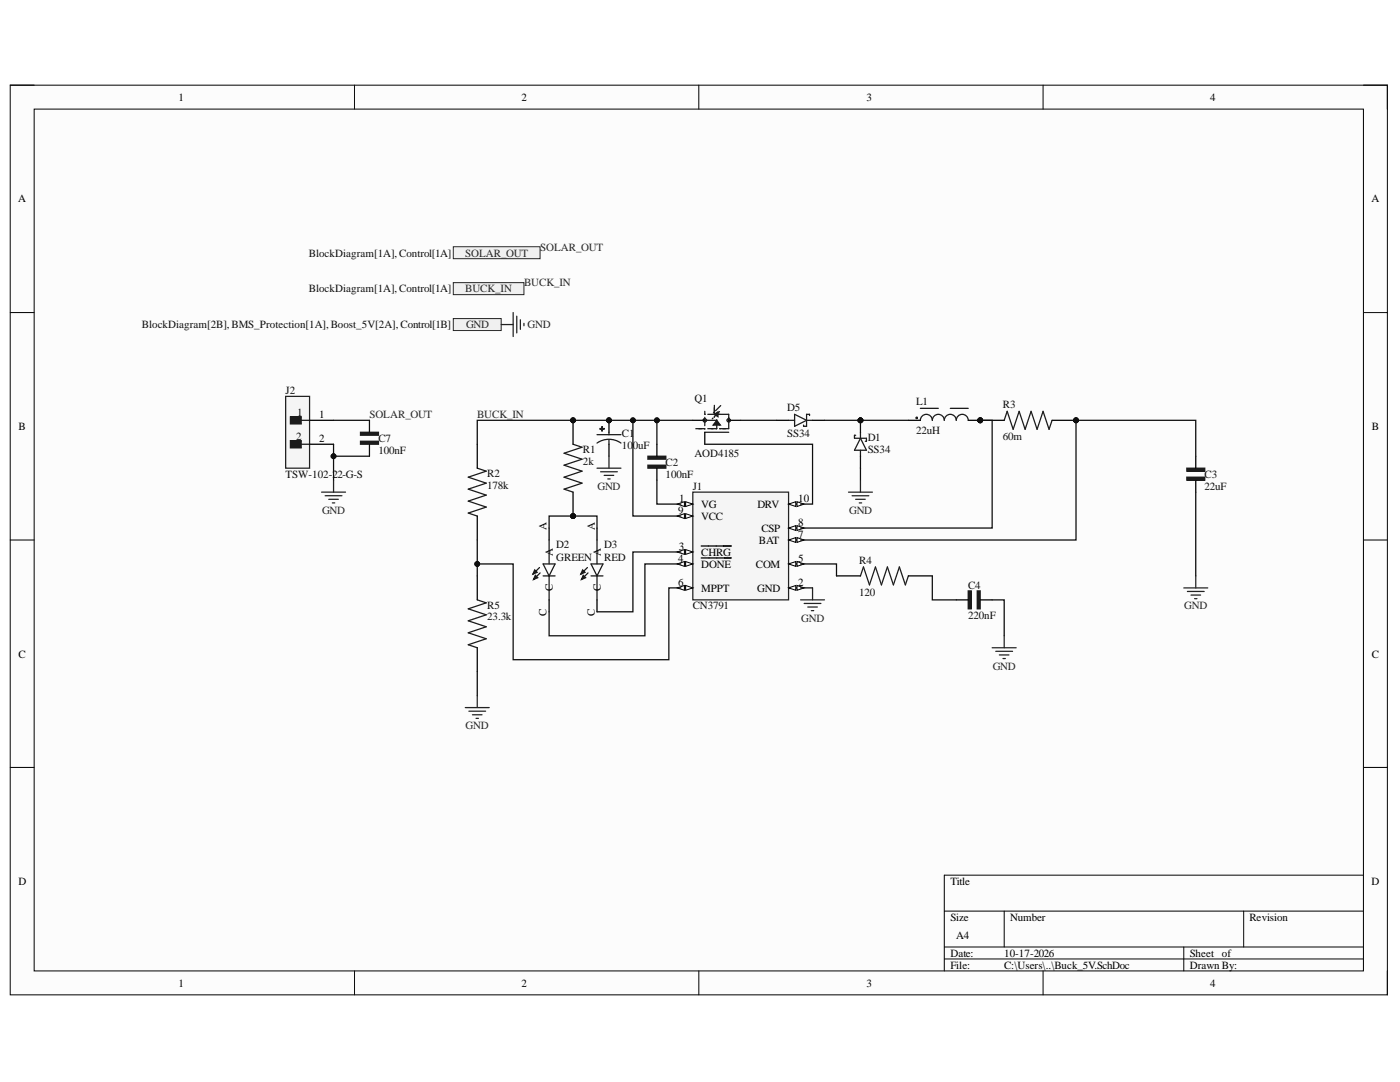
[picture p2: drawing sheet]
<svg xmlns="http://www.w3.org/2000/svg" width="279mm" height="216mm" viewBox="0 0 279 216" stroke-linecap="round" stroke-linejoin="round" font-family="sans-serif">
<defs><g id="words">
<g font-size="2.2">
<text x="35.6" y="20.1">1</text>
<text x="104.1" y="20.1">2</text>
<text x="172.9" y="20.1">3</text>
<text x="241.5" y="20.1">4</text>
<text x="3.6" y="40.4">A</text>
<text x="273.7" y="40.4">A</text>
<text x="63.7" y="83.4">1</text>
<text x="3.7" y="85.8">B</text>
<text x="63.7" y="88.2">2</text>
<text x="273.8" y="85.8">B</text>
<text x="135.5" y="100.1">1</text>
<text x="139.9" y="101.3">VG</text>
<text x="151.2" y="101.3">DRV</text>
<text x="159.3" y="100.1">10</text>
<text x="109.1" y="105.8" transform="rotate(-90 109.1 105.8)">A</text>
<text x="118.7" y="105.8" transform="rotate(-90 118.7 105.8)">A</text>
<text x="135.4" y="102.5">9</text>
<text x="139.9" y="103.7">VCC</text>
<text x="151.9" y="106.1">CSP</text>
<text x="159.3" y="105">8</text>
<text x="159.3" y="107.3">7</text>
<text x="110.3" y="111" transform="rotate(-90 110.3 111)">A</text>
<text x="119.9" y="111" transform="rotate(-90 119.9 111)">A</text>
<text x="135.4" y="112.1">4</text>
<text x="135.5" y="109.7">3</text>
<text x="139.9" y="110.9">CHRG</text>
<text x="139.9" y="113.3">DONE</text>
<text x="150.8" y="113.3">COM</text>
<text x="151.4" y="108.5">BAT</text>
<text x="159.3" y="112.1">5</text>
<text x="110.3" y="118" transform="rotate(-90 110.3 118)">C</text>
<text x="119.9" y="118" transform="rotate(-90 119.9 118)">C</text>
<text x="135.4" y="116.9">6</text>
<text x="139.9" y="118.1">MPPT</text>
<text x="151.1" y="118.1">GND</text>
<text x="159.3" y="116.9">2</text>
<text x="109.1" y="123" transform="rotate(-90 109.1 123)">C</text>
<text x="118.7" y="123" transform="rotate(-90 118.7 123)">C</text>
<text x="3.7" y="131.2">C</text>
<text x="273.8" y="131.2">C</text>
<text x="3.7" y="176.6">D</text>
<text x="189.7" y="176.6">Title</text>
<text x="273.7" y="176.6">D</text>
<text x="189.7" y="183.7">Size</text>
<text x="201.6" y="183.7">Number</text>
<text x="249.4" y="183.7">Revision</text>
<text x="189.7" y="190.9">Date:</text>
<text x="190.8" y="187.4">A4</text>
<text x="200.4" y="190.9">10-17-2026</text>
<text x="237.4" y="190.9">Sheet of</text>
<text x="35.6" y="196.9">1</text>
<text x="104.1" y="196.9">2</text>
<text x="172.9" y="196.9">3</text>
<text x="189.7" y="193.3">File:</text>
<text x="200.4" y="193.3">C:\Users\..\Buck_5V.SchDoc</text>
<text x="237.4" y="193.3">Drawn By:</text>
<text x="241.5" y="196.9">4</text>
</g>
<g font-size="2.2" fill="#0e0e0e">
<text x="61.6" y="51.2">BlockDiagram[1A], Control[1A]</text>
<text x="61.6" y="58.3">BlockDiagram[1A], Control[1A]</text>
<text x="28.3" y="65.5">BlockDiagram[2B], BMS_Protection[1A], Boost_5V[2A], Control[1B]</text>
<text x="57" y="78.7">J2</text>
<text x="59.3" y="83">1</text>
<text x="138.6" y="80.2">Q1</text>
<text x="157.1" y="82">D5</text>
<text x="182.8" y="80.8">L1</text>
<text x="200.1" y="81.4">R3</text>
<text x="59.1" y="87.7">2</text>
<text x="75.5" y="88.2">C7</text>
<text x="124.1" y="87.1">C1</text>
<text x="124.1" y="89.5">100uF</text>
<text x="157.1" y="87.2">SS34</text>
<text x="173.2" y="88">D1</text>
<text x="182.8" y="86.5">22uH</text>
<text x="200.1" y="87.9">60m</text>
<text x="57" y="95.4">TSW-102-22-G-S</text>
<text x="75.5" y="90.6">100nF</text>
<text x="97.2" y="95.2">R2</text>
<text x="116.3" y="90.3">R1</text>
<text x="116.3" y="92.7">2k</text>
<text x="132.8" y="93">C2</text>
<text x="132.8" y="95.4">100nF</text>
<text x="138.6" y="91.1">AOD4185</text>
<text x="173.2" y="90.3">SS34</text>
<text x="240.4" y="95.4">C3</text>
<text x="97.2" y="97.5">178k</text>
<text x="138.2" y="97.8">J1</text>
<text x="240.4" y="97.8">22uF</text>
<text x="111" y="109.4">D2</text>
<text x="111" y="111.9">GREEN</text>
<text x="120.6" y="109.4">D3</text>
<text x="120.6" y="111.9">RED</text>
<text x="171.5" y="112.5">R4</text>
<text x="171.5" y="118.9">120</text>
<text x="193.2" y="117.5">C4</text>
<text x="97.2" y="121.4">R5</text>
<text x="97.2" y="123.8">23.3k</text>
<text x="138.2" y="121.6">CN3791</text>
<text x="193.2" y="123.5">220nF</text>
</g>
<g font-size="2.2" fill="#262626">
<text x="92.8" y="51.2">SOLAR_OUT</text>
<text x="107.8" y="50">SOLAR_OUT</text>
<text x="92.8" y="58.3">BUCK_IN</text>
<text x="104.6" y="57.1">BUCK_IN</text>
<text x="93" y="65.5">GND</text>
<text x="105.3" y="65.5">GND</text>
<text x="73.7" y="83.4">SOLAR_OUT</text>
<text x="95.2" y="83.4">BUCK_IN</text>
<text x="119.2" y="97.8">GND</text>
<text x="64.3" y="102.5">GND</text>
<text x="169.5" y="102.5">GND</text>
<text x="159.9" y="124.1">GND</text>
<text x="236.3" y="121.6">GND</text>
<text x="198.1" y="133.6">GND</text>
<text x="92.9" y="145.5">GND</text>
</g>
</g></defs>
<path d="M2 17h274.9v181.5h-274.9z" fill-rule="evenodd" fill="#fcfcfc"/>
<path d="M2 17h274.9v181.5h-274.9z" fill="none" stroke="#000" stroke-width=".2"/>
<path d="M6.8 21.8h265.3v171.9h-265.3z" fill-rule="evenodd" fill="#fcfcfc"/>
<g fill="none" stroke="#000" stroke-width=".2">
<path d="M2 17h4.8M70.7 17v4.8M139.5 17v4.8M208.2 17v4.8M272.1 17h4.8v4.8M6.8 21.8h265.3v171.9h-265.3zM2 62.4h4.8M272.1 62.4h4.8M2 107.8h4.8M272.1 107.8h4.8M2 153.1h4.8M272.1 153.1h4.8"/>
<path d="M272.1 174.6h-83.6v19.1M70.8 193.7v4.8M139.5 193.7v4.8M188.5 181.8h83.6M188.5 189h83.6M188.5 191.4h83.6M200.4 181.8v7.2M208.2 193.7v4.8M236.3 189v4.7M248.2 181.8v7.2M276.9 193.7v4.8"/>
</g>
<path d="M138.3 98.2h19.1v21.5h-19.1z" fill-rule="evenodd" fill="#f5f5f5"/>
<path d="M138.3 98.2h19.1v21.5h-19.1z" fill="none" stroke="#262626" stroke-width=".25"/>
<path d="M135.9 100.6h2.4" fill="none" stroke="#000" stroke-width=".25"/>
<path d="M136.8 100.1l1.5 .5-1.5 .5z" fill="#fbfbfb"/>
<path d="M136.8 100.1l1.5 .5-1.5 .5z" fill="none" stroke="#000" stroke-width=".2"/>
<path d="M135.2 100.6l1.4-.5v1z" fill="#fbfbfb"/>
<path d="M135.2 100.6l1.4-.5v1z" fill="none" stroke="#000" stroke-width=".2"/>
<path d="M135.9 103h2.4" fill="none" stroke="#000" stroke-width=".25"/>
<path d="M136.8 102.5l1.5 .5-1.5 .5z" fill="#fbfbfb"/>
<path d="M136.8 102.5l1.5 .5-1.5 .5z" fill="none" stroke="#000" stroke-width=".2"/>
<path d="M135.2 103l1.4-.5v1z" fill="#fbfbfb"/>
<path d="M135.2 103l1.4-.5v1z" fill="none" stroke="#000" stroke-width=".2"/>
<path d="M135.9 110.1h2.4" fill="none" stroke="#000" stroke-width=".25"/>
<path d="M136.8 109.7l1.5 .4-1.5 .5z" fill="#fbfbfb"/>
<path d="M136.8 109.7l1.5 .4-1.5 .5z" fill="none" stroke="#000" stroke-width=".2"/>
<path d="M135.2 110.1l1.4-.4v.9z" fill="#fbfbfb"/>
<path d="M135.2 110.1l1.4-.4v.9z" fill="none" stroke="#000" stroke-width=".2"/>
<path d="M135.9 112.5h2.4M139.9 108.9h6" fill="none" stroke="#000" stroke-width=".25"/>
<path d="M136.8 112.1l1.5 .4-1.5 .5z" fill="#fbfbfb"/>
<path d="M136.8 112.1l1.5 .4-1.5 .5z" fill="none" stroke="#000" stroke-width=".2"/>
<path d="M135.2 112.5l1.4-.4v.9z" fill="#fbfbfb"/>
<path d="M135.2 112.5l1.4-.4v.9z" fill="none" stroke="#000" stroke-width=".2"/>
<path d="M135.9 117.3h2.4M139.9 111.3h6" fill="none" stroke="#000" stroke-width=".25"/>
<path d="M136.8 116.8l1.5 .5-1.5 .5z" fill="#fbfbfb"/>
<path d="M136.8 116.8l1.5 .5-1.5 .5z" fill="none" stroke="#000" stroke-width=".2"/>
<path d="M135.2 117.3l1.4-.5v1z" fill="#fbfbfb"/>
<path d="M135.2 117.3l1.4-.5v1z" fill="none" stroke="#000" stroke-width=".2"/>
<path d="M157.4 100.6h2.4" fill="none" stroke="#000" stroke-width=".25"/>
<path d="M157.4 100.6l1.4-.5v1z" fill="#fbfbfb"/>
<path d="M157.4 100.6l1.4-.5v1z" fill="none" stroke="#000" stroke-width=".2"/>
<path d="M159.1 100.1l1.4 .5-1.4 .5z" fill="#fbfbfb"/>
<path d="M159.1 100.1l1.4 .5-1.4 .5z" fill="none" stroke="#000" stroke-width=".2"/>
<path d="M157.4 105.4h2.4" fill="none" stroke="#000" stroke-width=".25"/>
<path d="M157.4 105.4l1.4-.5v.9z" fill="#fbfbfb"/>
<path d="M157.4 105.4l1.4-.5v.9z" fill="none" stroke="#000" stroke-width=".2"/>
<path d="M159.1 104.9l1.4 .5-1.4 .4z" fill="#fbfbfb"/>
<path d="M159.1 104.9l1.4 .5-1.4 .4z" fill="none" stroke="#000" stroke-width=".2"/>
<path d="M157.4 107.8h2.4" fill="none" stroke="#000" stroke-width=".25"/>
<path d="M157.4 107.8l1.4-.5v.9z" fill="#fbfbfb"/>
<path d="M157.4 107.8l1.4-.5v.9z" fill="none" stroke="#000" stroke-width=".2"/>
<path d="M159.1 107.3l1.4 .5-1.4 .4z" fill="#fbfbfb"/>
<path d="M159.1 107.3l1.4 .5-1.4 .4z" fill="none" stroke="#000" stroke-width=".2"/>
<path d="M157.4 112.5h2.4" fill="none" stroke="#000" stroke-width=".25"/>
<path d="M157.4 112.5l1.4-.4v.9z" fill="#fbfbfb"/>
<path d="M157.4 112.5l1.4-.4v.9z" fill="none" stroke="#000" stroke-width=".2"/>
<path d="M159.1 112.1l1.4 .4-1.4 .5z" fill="#fbfbfb"/>
<path d="M159.1 112.1l1.4 .4-1.4 .5z" fill="none" stroke="#000" stroke-width=".2"/>
<path d="M157.4 117.3h2.4" fill="none" stroke="#000" stroke-width=".25"/>
<path d="M157.4 117.3l1.4-.5v1z" fill="#fbfbfb"/>
<path d="M157.4 117.3l1.4-.5v1z" fill="none" stroke="#000" stroke-width=".2"/>
<path d="M159.1 116.8l1.4 .5-1.4 .5z" fill="#fbfbfb"/>
<path d="M159.1 116.8l1.4 .5-1.4 .5z" fill="none" stroke="#000" stroke-width=".2"/>
<circle cx="121.5" cy="83.9" r=".48" fill="#0e0e0e"/>
<circle cx="121.5" cy="83.9" r=".48" fill="none" stroke="#0e0e0e" stroke-width=".2"/>
<path d="M120.1 85.2h.1v.8h-.1z" fill-rule="evenodd" fill="#1c1c1c"/>
<path d="M120.1 85.2h.1v.8h-.1z" fill="none" stroke="#1c1c1c" stroke-width=".25"/>
<path d="M119.7 85.5h.9v.1h-.9z" fill-rule="evenodd" fill="#1c1c1c"/>
<path d="M119.1 88.4a4.2 4.2 0 0 1 4.8 0M119.1 86.7h4.8M119.7 85.5h.9v.1h-.9zM121.5 86.3v.4M121.5 87.7v.9" fill="none" stroke="#1c1c1c" stroke-width=".25"/>
<path d="M121.5 83.9v2.4" fill="none" stroke="#000" stroke-width=".25"/>
<circle cx="121.5" cy="83.9" r=".48" fill="#0e0e0e"/>
<circle cx="121.5" cy="83.9" r=".48" fill="none" stroke="#0e0e0e" stroke-width=".2"/>
<path d="M121.5 88.6v2.4" fill="none" stroke="#000" stroke-width=".25"/>
<path d="M129.3 92.8h3.6v.6h-3.6z" fill-rule="evenodd" fill="#1c1c1c"/>
<path d="M129.3 92.8h3.6v.6h-3.6z" fill="none" stroke="#1c1c1c" stroke-width=".25"/>
<path d="M129.3 91h3.6v.6h-3.6z" fill-rule="evenodd" fill="#1c1c1c"/>
<path d="M129.3 91h3.6v.6h-3.6z" fill="none" stroke="#1c1c1c" stroke-width=".25"/>
<path d="M131.1 88.6v2.4M131.1 93.4v2.4" fill="none" stroke="#000" stroke-width=".25"/>
<circle cx="195.6" cy="83.9" r=".48" fill="#0e0e0e"/>
<circle cx="195.6" cy="83.9" r=".48" fill="none" stroke="#0e0e0e" stroke-width=".2"/>
<circle cx="214.7" cy="83.9" r=".48" fill="#0e0e0e"/>
<circle cx="214.7" cy="83.9" r=".48" fill="none" stroke="#0e0e0e" stroke-width=".2"/>
<path d="M200.4 83.9l.6-1.8 1.2 3.6 1.2-3.6 1.2 3.6 1.2-3.6 1.2 3.6 1.2-3.6 1.2 3.6 .6-1.8" fill="none" stroke="#1c1c1c" stroke-width=".25"/>
<path d="M195.6 83.9h4.8" fill="none" stroke="#000" stroke-width=".25"/>
<circle cx="195.6" cy="83.9" r=".48" fill="#0e0e0e"/>
<circle cx="195.6" cy="83.9" r=".48" fill="none" stroke="#0e0e0e" stroke-width=".2"/>
<path d="M210 83.9h4.7" fill="none" stroke="#000" stroke-width=".25"/>
<circle cx="214.7" cy="83.9" r=".48" fill="#0e0e0e"/>
<circle cx="214.7" cy="83.9" r=".48" fill="none" stroke="#0e0e0e" stroke-width=".2"/>
<path d="M138.9 85.5h1.8v.2M140.7 86.3h4.7M140.7 82.1v.6h.1M140.7 83.3v1.6M141.3 82.7h4.1v2.8h-1.8M142.3 83.4l-.2 .2M142.6 80.9v1.9M142.6 82.2l-.2 .2M143 84.5v1h-1.7M143 83.7v.2h-2.3M143.6 82.1l-1 1.2M143.8 80.9l-1 1.1" fill="none" stroke="#1c1c1c" stroke-width=".25"/>
<path d="M142.6 82.7l.7-.5v1z" fill="#1c1c1c"/>
<path d="M142.6 82.7l.7-.5v1z" fill="none" stroke="#1c1c1c" stroke-width=".25"/>
<path d="M143 83.9l.8 .9h-1.5z" fill="#1c1c1c"/>
<path d="M143 83.9l.8 .9h-1.5z" fill="none" stroke="#1c1c1c" stroke-width=".25"/>
<g fill="none" stroke="#1c1c1c" stroke-width=".2">
<circle cx="140.7" cy="83.9" r=".34"/>
<circle cx="145.4" cy="83.9" r=".34"/>
</g>
<path d="M138.3 83.9h2.4M140.7 86.3v2.3M145.4 83.9h2.4" fill="none" stroke="#000" stroke-width=".25"/>
<circle cx="195.6" cy="83.9" r=".48" fill="#0e0e0e"/>
<circle cx="195.6" cy="83.9" r=".48" fill="none" stroke="#0e0e0e" stroke-width=".2"/>
<g fill="none" stroke="#1c1c1c" stroke-width=".25">
<path d="M183.7 83.9a1.19 1.19 0 0 1 1.2-1.2 1.19 1.19 0 0 1 1.2 1.2 1.19 1.19 0 0 1 1.2-1.2 1.19 1.19 0 0 1 1.2 1.2 1.19 1.19 0 0 1 1.1-1.2 1.19 1.19 0 0 1 1.2 1.2 1.19 1.19 0 0 1 1.2-1.2 1.19 1.19 0 0 1 1.2 1.2M183.7 81.5h3.6M189.6 81.5h3.6"/>
<circle cx="183" cy="83.4" r=".12"/>
</g>
<path d="M181.3 83.9h2.4M193.2 83.9h2.4" fill="none" stroke="#000" stroke-width=".25"/>
<circle cx="195.6" cy="83.9" r=".48" fill="#0e0e0e"/>
<circle cx="195.6" cy="83.9" r=".48" fill="none" stroke="#0e0e0e" stroke-width=".2"/>
<circle cx="171.7" cy="83.9" r=".48" fill="#0e0e0e"/>
<circle cx="171.7" cy="83.9" r=".48" fill="none" stroke="#0e0e0e" stroke-width=".2"/>
<path d="M170.8 86.9h-.3v.6h2.4v.6h-.2M171.7 87.5l1.2 2.3h-2.4zM171.7 86.3v1.2M171.7 89.8v1.2" fill="none" stroke="#1c1c1c" stroke-width=".25"/>
<path d="M171.7 83.9v2.4M171.7 91v2.4" fill="none" stroke="#000" stroke-width=".25"/>
<circle cx="171.7" cy="83.9" r=".48" fill="#0e0e0e"/>
<circle cx="171.7" cy="83.9" r=".48" fill="none" stroke="#0e0e0e" stroke-width=".2"/>
<path d="M169.3 98.2h4.8M170.1 98.9h3.3M170.8 99.6h1.9M171.7 95.8v2.4M171.5 100.3h.5" fill="none" stroke="#262626" stroke-width=".25"/>
<path d="M195 117.9h.6v3.6h-.6z" fill-rule="evenodd" fill="#1c1c1c"/>
<path d="M195 117.9h.6v3.6h-.6z" fill="none" stroke="#1c1c1c" stroke-width=".25"/>
<path d="M193.2 117.9h.6v3.6h-.6z" fill-rule="evenodd" fill="#1c1c1c"/>
<path d="M95.2 93.4l1.8 .6-3.5 1.2 3.5 1.2-3.5 1.2 3.5 1.2-3.5 1.2 3.5 1.2-3.5 1.2 1.7 .6M95.2 119.7l1.8 .6-3.5 1.2 3.5 1.2-3.5 1.2 3.5 1.2-3.5 1.2 3.5 1.2-3.5 1.2 1.7 .5M171.7 114.9l.6-1.8 1.2 3.6 1.2-3.6 1.2 3.6 1.2-3.6 1.2 3.6 1.2-3.6 1.2 3.6 .6-1.8M193.2 117.9h.6v3.6h-.6z" fill="none" stroke="#1c1c1c" stroke-width=".25"/>
<path d="M95.2 88.6v4.8M95.2 103v4.8M95.2 114.9v4.8M166.9 114.9h4.8M181.3 114.9h4.8M190.8 119.7h2.4M195.6 119.7h2.4M95.2 129.2v4.8" fill="none" stroke="#000" stroke-width=".25"/>
<g fill="none" stroke="#262626" stroke-width=".25">
<path d="M119.1 93.4h4.8M119.9 94.1h3.3M120.6 94.9h1.9M121.3 95.6h.5M121.5 91v2.4M95.2 138.8v2.4M198 129.2h4.8M198.7 130h3.4M199.4 130.7h2M200.2 131.4h.4M200.4 126.9v2.3M92.9 141.2h4.7"/>
<path d="M93.6 141.9h3.3M94.3 142.6h1.9M95 143.3h.5"/>
</g>
<circle cx="114.4" cy="103" r=".48" fill="#0e0e0e"/>
<circle cx="114.4" cy="103" r=".48" fill="none" stroke="#0e0e0e" stroke-width=".2"/>
<circle cx="114.4" cy="83.9" r=".48" fill="#0e0e0e"/>
<circle cx="114.4" cy="83.9" r=".48" fill="none" stroke="#0e0e0e" stroke-width=".2"/>
<path d="M114.4 88.6l1.8 .6-3.6 1.2 3.6 1.2-3.6 1.2 3.6 1.2-3.6 1.2 3.6 1.2-3.6 1.2 1.8 .6" fill="none" stroke="#1c1c1c" stroke-width=".25"/>
<path d="M114.4 98.2v4.8" fill="none" stroke="#000" stroke-width=".25"/>
<circle cx="114.4" cy="103" r=".48" fill="#0e0e0e"/>
<circle cx="114.4" cy="103" r=".48" fill="none" stroke="#0e0e0e" stroke-width=".2"/>
<path d="M114.4 83.9v4.7" fill="none" stroke="#000" stroke-width=".25"/>
<circle cx="114.4" cy="83.9" r=".48" fill="#0e0e0e"/>
<circle cx="114.4" cy="83.9" r=".48" fill="none" stroke="#0e0e0e" stroke-width=".2"/>
<path d="M236.9 95.2h3.5v.6h-3.5z" fill-rule="evenodd" fill="#1c1c1c"/>
<path d="M236.9 95.2h3.5v.6h-3.5z" fill="none" stroke="#1c1c1c" stroke-width=".25"/>
<path d="M236.9 93.4h3.5v.6h-3.5z" fill-rule="evenodd" fill="#1c1c1c"/>
<path d="M236.9 93.4h3.5v.6h-3.5zM107.7 113.2l-1.3 1.4M107.8 114.3l-1.3 1.3M108.4 112.5h2.4l-1.2 2.4zM108.4 114.9h2.4M109.6 107.8v4.7M109.6 114.9v4.8" fill="none" stroke="#1c1c1c" stroke-width=".25"/>
<path d="M238.6 91v2.4M238.6 95.8v2.4" fill="none" stroke="#000" stroke-width=".25"/>
<path d="M236.3 117.3h4.7M237 118h3.3M237.7 118.7h1.9M238.4 119.5h.5M238.6 114.9v2.4" fill="none" stroke="#262626" stroke-width=".25"/>
<path d="M106.7 113.7l.5 .5-.8 .4z" fill="#1c1c1c"/>
<path d="M106.7 113.7l.5 .5-.8 .4z" fill="none" stroke="#1c1c1c" stroke-width=".25"/>
<path d="M106.8 114.8l.5 .5-.8 .3z" fill="#1c1c1c"/>
<path d="M106.8 114.8l.5 .5-.8 .3zM117.2 113.2l-1.3 1.4M117.4 114.3l-1.4 1.3M118 112.5h2.3l-1.2 2.4zM118 114.9h2.3M119.1 107.8v4.7M119.1 114.9v4.8" fill="none" stroke="#1c1c1c" stroke-width=".25"/>
<path d="M109.6 105.4v2.4M109.6 119.7v2.4" fill="none" stroke="#000" stroke-width=".25"/>
<path d="M116.3 113.7l.5 .5-.9 .4z" fill="#1c1c1c"/>
<path d="M116.3 113.7l.5 .5-.9 .4z" fill="none" stroke="#1c1c1c" stroke-width=".25"/>
<path d="M116.4 114.8l.5 .5-.9 .3z" fill="#1c1c1c"/>
<path d="M116.4 114.8l.5 .5-.9 .3z" fill="none" stroke="#1c1c1c" stroke-width=".25"/>
<path d="M119.1 105.4v2.4M119.1 119.7v2.4" fill="none" stroke="#000" stroke-width=".25"/>
<path d="M57 79.1h4.8v14.3h-4.8z" fill-rule="evenodd" fill="#f5f5f5"/>
<path d="M57 79.1h4.8v14.3h-4.8z" fill="none" stroke="#262626" stroke-width=".25"/>
<path d="M58 83.2h2.1v1.4h-2.1z" fill-rule="evenodd" fill="#1c1c1c"/>
<path d="M58 83.2h2.1v1.4h-2.1zM60.1 83.9h1.7" fill="none" stroke="#1c1c1c" stroke-width=".25"/>
<path d="M58 87.9h2.1v1.5h-2.1z" fill-rule="evenodd" fill="#1c1c1c"/>
<path d="M58 87.9h2.1v1.5h-2.1zM60.1 88.6h1.7" fill="none" stroke="#1c1c1c" stroke-width=".25"/>
<path d="M61.8 83.9h4.8M61.8 88.6h4.8" fill="none" stroke="#000" stroke-width=".25"/>
<path d="M64.2 98.2h4.8M64.9 98.9h3.3M65.6 99.6h1.9M66.6 95.8v2.4M66.3 100.3h.5" fill="none" stroke="#262626" stroke-width=".25"/>
<path d="M71.9 88h3.6v.6h-3.6z" fill-rule="evenodd" fill="#1c1c1c"/>
<path d="M71.9 88h3.6v.6h-3.6z" fill="none" stroke="#1c1c1c" stroke-width=".25"/>
<path d="M71.9 86.3h3.6v.5h-3.6z" fill-rule="evenodd" fill="#1c1c1c"/>
<path d="M71.9 86.3h3.6v.5h-3.6z" fill="none" stroke="#1c1c1c" stroke-width=".25"/>
<path d="M73.7 83.9v2.4M73.7 88.6v2.4" fill="none" stroke="#000" stroke-width=".25"/>
<path d="M90.5 49.2h17.3v2.4h-17.3z" fill-rule="evenodd" fill="#f0f0f0"/>
<path d="M90.5 49.2h17.3v2.4h-17.3z" fill="none" stroke="#262626" stroke-width=".2"/>
<path d="M90.5 56.4h14.1v2.4h-14.1z" fill-rule="evenodd" fill="#f0f0f0"/>
<path d="M90.5 56.4h14.1v2.4h-14.1z" fill="none" stroke="#262626" stroke-width=".2"/>
<path d="M90.5 63.6h9.5v2.4h-9.5z" fill-rule="evenodd" fill="#f0f0f0"/>
<path d="M90.5 63.6h9.5v2.4h-9.5z" fill="none" stroke="#262626" stroke-width=".2"/>
<path d="M100 64.8h2.4M102.4 62.4v4.7M103.1 63.1v3.3M103.9 63.8v1.9M104.6 64.5v.5M159.8 119.7h4.8M162.2 117.3v2.4M160.5 120.4h3.3M161.2 121.1h1.9M161.9 121.8h.5" fill="none" stroke="#262626" stroke-width=".25"/>
<path d="M157.4 83.9h1.2M158.6 82.7l2.4 1.2-2.4 1.2zM161 83.9h1.2M161.6 82.9v-.2h-.6v2.4h-.6v-.3" fill="none" stroke="#1c1c1c" stroke-width=".25"/>
<path d="M155 83.9h2.4M162.2 83.9h2.4" fill="none" stroke="#000" stroke-width=".25"/>
<path d="M140.7 88.6h21.5v12h-2.4M114.4 103h4.7v2.4M159.8 112.5h7.1v2.4M186.1 114.9v4.8h4.7M198 119.7h2.4v7.2M95.2 134v4.8" fill="none" stroke="#0e0e0e" stroke-width=".25"/>
<circle cx="114.4" cy="103" r=".48" fill="#0e0e0e"/>
<circle cx="114.4" cy="103" r=".48" fill="none" stroke="#0e0e0e" stroke-width=".2"/>
<path d="M114.4 103h-4.8v2.4" fill="none" stroke="#0e0e0e" stroke-width=".25"/>
<circle cx="114.4" cy="103" r=".48" fill="#0e0e0e"/>
<circle cx="114.4" cy="103" r=".48" fill="none" stroke="#0e0e0e" stroke-width=".2"/>
<path d="M131.1 83.9v4.7M135.9 110.1h-9.6v12h-7.2M135.9 112.5h-7.2v14.4h-19.1v-4.8" fill="none" stroke="#0e0e0e" stroke-width=".25"/>
<circle cx="131.1" cy="83.9" r=".48" fill="#0e0e0e"/>
<circle cx="131.1" cy="83.9" r=".48" fill="none" stroke="#0e0e0e" stroke-width=".2"/>
<path d="M171.7 93.4v2.4M238.6 98.2v16.7M95.2 107.8v4.7" fill="none" stroke="#0e0e0e" stroke-width=".25"/>
<circle cx="95.2" cy="112.5" r=".48" fill="#0e0e0e"/>
<circle cx="95.2" cy="112.5" r=".48" fill="none" stroke="#0e0e0e" stroke-width=".2"/>
<path d="M95.2 114.9v-2.4h7.2v19.1h31.1v-14.3h2.4" fill="none" stroke="#0e0e0e" stroke-width=".25"/>
<circle cx="95.2" cy="112.5" r=".48" fill="#0e0e0e"/>
<circle cx="95.2" cy="112.5" r=".48" fill="none" stroke="#0e0e0e" stroke-width=".2"/>
<path d="M126.3 83.9v19.1h9.6" fill="none" stroke="#0e0e0e" stroke-width=".25"/>
<circle cx="126.3" cy="83.9" r=".48" fill="#0e0e0e"/>
<circle cx="126.3" cy="83.9" r=".48" fill="none" stroke="#0e0e0e" stroke-width=".2"/>
<path d="M66.6 88.6v7.2M131.1 95.8v4.8h4.8" fill="none" stroke="#0e0e0e" stroke-width=".25"/>
<circle cx="66.6" cy="91" r=".48" fill="#0e0e0e"/>
<circle cx="66.6" cy="91" r=".48" fill="none" stroke="#0e0e0e" stroke-width=".2"/>
<path d="M66.6 91h7.1" fill="none" stroke="#0e0e0e" stroke-width=".25"/>
<circle cx="66.6" cy="91" r=".48" fill="#0e0e0e"/>
<circle cx="66.6" cy="91" r=".48" fill="none" stroke="#0e0e0e" stroke-width=".2"/>
<path d="M66.6 83.9h7.1M138.3 83.9h-43.1v4.7" fill="none" stroke="#0e0e0e" stroke-width=".25"/>
<circle cx="131.1" cy="83.9" r=".48" fill="#0e0e0e"/>
<circle cx="131.1" cy="83.9" r=".48" fill="none" stroke="#0e0e0e" stroke-width=".2"/>
<circle cx="126.3" cy="83.9" r=".48" fill="#0e0e0e"/>
<circle cx="126.3" cy="83.9" r=".48" fill="none" stroke="#0e0e0e" stroke-width=".2"/>
<circle cx="121.5" cy="83.9" r=".48" fill="#0e0e0e"/>
<circle cx="121.5" cy="83.9" r=".48" fill="none" stroke="#0e0e0e" stroke-width=".2"/>
<circle cx="114.4" cy="83.9" r=".48" fill="#0e0e0e"/>
<circle cx="114.4" cy="83.9" r=".48" fill="none" stroke="#0e0e0e" stroke-width=".2"/>
<path d="M147.8 83.9h7.2M164.6 83.9h7.1M159.8 117.3h2.4" fill="none" stroke="#0e0e0e" stroke-width=".25"/>
<circle cx="171.7" cy="83.9" r=".48" fill="#0e0e0e"/>
<circle cx="171.7" cy="83.9" r=".48" fill="none" stroke="#0e0e0e" stroke-width=".2"/>
<path d="M171.7 83.9h9.6" fill="none" stroke="#0e0e0e" stroke-width=".25"/>
<circle cx="171.7" cy="83.9" r=".48" fill="#0e0e0e"/>
<circle cx="171.7" cy="83.9" r=".48" fill="none" stroke="#0e0e0e" stroke-width=".2"/>
<path d="M214.7 83.9v23.9h-54.9" fill="none" stroke="#0e0e0e" stroke-width=".25"/>
<circle cx="214.7" cy="83.9" r=".48" fill="#0e0e0e"/>
<circle cx="214.7" cy="83.9" r=".48" fill="none" stroke="#0e0e0e" stroke-width=".2"/>
<path d="M214.7 83.9h23.9v7.1" fill="none" stroke="#0e0e0e" stroke-width=".25"/>
<circle cx="214.7" cy="83.9" r=".48" fill="#0e0e0e"/>
<circle cx="214.7" cy="83.9" r=".48" fill="none" stroke="#0e0e0e" stroke-width=".2"/>
<path d="M195.6 83.9h2.4v21.5h-38.2" fill="none" stroke="#0e0e0e" stroke-width=".25"/>
<circle cx="195.6" cy="83.9" r=".48" fill="#0e0e0e"/>
<circle cx="195.6" cy="83.9" r=".48" fill="none" stroke="#0e0e0e" stroke-width=".2"/>
<use href="#words"/>
</svg>
